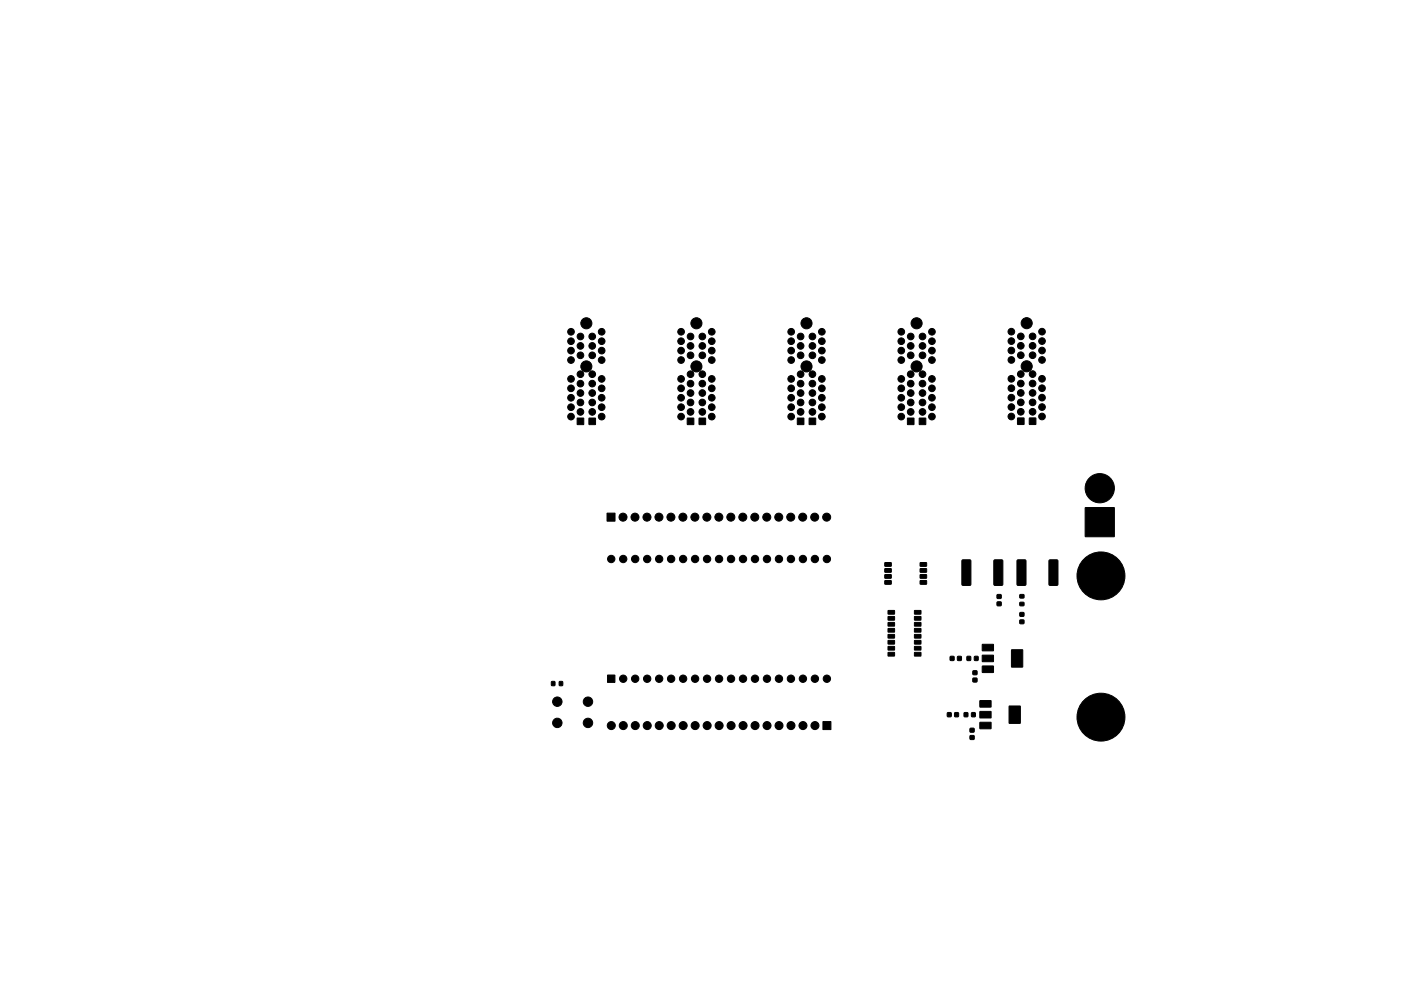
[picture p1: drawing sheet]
<svg xmlns="http://www.w3.org/2000/svg" width="297mm" height="210mm" viewBox="0 0 297 210" stroke-linecap="round" stroke-linejoin="round" font-family="sans-serif">
<g fill="#000" stroke="#000" stroke-width=".21">
<path d="M122.4 88.7h1.3v1.4h-1.3zM124.9 88.7h1.3v1.4h-1.3zM145.7 88.7h1.4v1.4h-1.4zM148.2 88.7h1.4v1.4h-1.4zM169.1 88.7h1.3v1.4h-1.3zM171.6 88.7h1.3v1.4h-1.3zM192.4 88.7h1.4v1.4h-1.4zM194.9 88.7h1.4v1.4h-1.4zM215.8 88.7h1.3v1.3h-1.3zM218.3 88.7h1.3v1.3h-1.3zM128.7 108.9h1.7v1.7h-1.7zM187.6 119.4h1.3l.1 .7-1.3 .1z"/>
<path d="M195.1 119.4h1.3l.1 .7-1.3 .1zM230.1 107.7h6.1v6.2h-6.1zM187.6 120.7l1.3-.1 .1 .7-1.3 .1zM187.6 121.9h1.3l.1 .7-1.3 .1zM187.6 123.2h1.3l.1 .7-1.3 .1zM188.3 129.5h1.3l.1 .8h-1.4zM188.3 130.8h1.3l.1 .7-1.4 .1zM188.3 132.1h1.3l.1 .7h-1.4zM188.3 133.4l1.3-.1 .1 .8h-1.4zM188.3 134.6h1.3l.1 .7-1.4 .1zM188.3 135.9h1.3l.1 .7-1.4 .1zM188.3 137.2l1.3-.1 .1 .8h-1.4z"/>
<path d="M188.3 138.4h1.3l.1 .7-1.4 .1zM193.9 138.4h1.3l.1 .7-1.4 .1zM193.9 137.2l1.3-.1 .1 .8h-1.4zM193.9 135.9h1.3l.1 .7-1.4 .1zM193.9 134.6h1.3l.1 .7-1.4 .1zM193.9 133.4l1.3-.1 .1 .8h-1.4zM193.9 132.1h1.3l.1 .7h-1.4zM193.9 130.8h1.3l.1 .7-1.4 .1zM193.9 129.5h1.3l.1 .8h-1.4zM195.1 123.2h1.3l.1 .7-1.3 .1zM195.1 121.9h1.3l.1 .7-1.3 .1zM195.1 120.7l1.3-.1 .1 .7-1.3 .1z"/>
<path d="M201.5 139.3h.7v.8h-.7zM203 139.3h.8v.8h-.8zM205 139.3h.8v.8h-.8zM204 118.8h1.6l.2 .1 .1 5.1-.2 .2h-1.5l-.3-.1zM206.6 139.3h.8v.8h-.8zM208.3 136.7h2.3v1.3l-2.3 .1zM208.3 139h2.3v1.3l-2.3 .1zM211.4 127.7h.8v.8h-.8zM211.4 126.2h.8v.7h-.8zM210.8 118.8h1.6l.2 .1v5.1l-.1 .2h-1.5l-.3-.1zM214.5 137.9h2.3v3.6h-2.3zM216.2 130h.9v.7h-.9z"/>
<path d="M216.2 131.6h.9v.7h-.9zM216.2 126.2h.9v.6h-.9zM216.2 127.8h.9v.7h-.9zM215.7 118.8h1.6l.2 .1v5.1l-.1 .2h-1.5l-.3-.1zM222.5 118.8h1.6l.2 .1v5.1l-.1 .2h-1.6l-.2-.1zM116.9 144.6h.7v.8h-.7zM118.6 144.6h.7v.8h-.7zM128.8 143.2h1.6v1.6h-1.6zM174.5 153.1h1.7v1.7h-1.7zM200.9 151.2h.7v.8h-.7zM202.4 151.2h.8v.8h-.8zM204.4 151.2h.8v.8h-.8z"/>
<path d="M205.7 156.1h.8v.8h-.8zM205.7 154.5h.8v.8h-.8zM206.3 143.9h.8v.8h-.8zM206.3 142.3h.8v.8h-.8zM206 151.2h.8v.8h-.8zM207.8 148.7l2.3-.1v1.4h-2.3zM207.8 151l2.3-.1v1.4h-2.3zM207.8 153.3l2.3-.1v1.4h-2.3zM208.3 141.3h2.3v1.3l-2.3 .1zM214 149.8h2.3v3.7l-2.4-.1z"/>
<circle cx="121.1" cy="70.4" r=".71"/>
<circle cx="121.1" cy="72.4" r=".71"/>
<circle cx="121.1" cy="76.4" r=".71"/>
<circle cx="121.1" cy="74.4" r=".71"/>
<circle cx="123.1" cy="75.4" r=".71"/>
<circle cx="123.1" cy="71.4" r=".71"/>
<circle cx="123.1" cy="79.4" r=".71"/>
<circle cx="123.1" cy="73.4" r=".71"/>
<circle cx="124.3" cy="68.6" r="1.17"/>
<circle cx="124.3" cy="77.7" r="1.17"/>
<circle cx="125.6" cy="75.4" r=".71"/>
<circle cx="125.6" cy="71.4" r=".71"/>
<circle cx="125.6" cy="79.4" r=".71"/>
<circle cx="125.6" cy="73.4" r=".71"/>
<circle cx="127.6" cy="70.4" r=".71"/>
<circle cx="127.6" cy="72.4" r=".71"/>
<circle cx="127.6" cy="76.4" r=".71"/>
<circle cx="127.6" cy="74.4" r=".71"/>
<circle cx="144.4" cy="70.4" r=".71"/>
<circle cx="144.4" cy="72.4" r=".71"/>
<circle cx="144.4" cy="76.4" r=".71"/>
<circle cx="144.4" cy="74.4" r=".71"/>
<circle cx="146.4" cy="75.4" r=".71"/>
<circle cx="146.4" cy="71.4" r=".71"/>
<circle cx="146.4" cy="73.4" r=".71"/>
<circle cx="146.4" cy="79.4" r=".71"/>
<circle cx="147.7" cy="68.6" r="1.17"/>
<circle cx="147.7" cy="77.7" r="1.17"/>
<circle cx="148.9" cy="75.4" r=".71"/>
<circle cx="148.9" cy="71.4" r=".71"/>
<circle cx="148.9" cy="73.4" r=".71"/>
<circle cx="148.9" cy="79.4" r=".71"/>
<circle cx="150.9" cy="70.4" r=".71"/>
<circle cx="150.9" cy="72.4" r=".71"/>
<circle cx="150.9" cy="76.4" r=".71"/>
<circle cx="150.9" cy="74.4" r=".71"/>
<circle cx="167.7" cy="70.4" r=".71"/>
<circle cx="167.7" cy="72.4" r=".71"/>
<circle cx="167.7" cy="76.4" r=".71"/>
<circle cx="167.7" cy="74.4" r=".71"/>
<circle cx="169.7" cy="75.4" r=".71"/>
<circle cx="169.7" cy="71.4" r=".71"/>
<circle cx="169.7" cy="73.4" r=".71"/>
<circle cx="169.7" cy="79.4" r=".71"/>
<circle cx="171" cy="68.6" r="1.17"/>
<circle cx="171" cy="77.7" r="1.17"/>
<circle cx="172.2" cy="75.4" r=".71"/>
<circle cx="172.2" cy="71.4" r=".71"/>
<circle cx="172.2" cy="73.4" r=".71"/>
<circle cx="172.2" cy="79.4" r=".71"/>
<circle cx="174.2" cy="70.4" r=".71"/>
<circle cx="174.2" cy="72.4" r=".71"/>
<circle cx="174.2" cy="76.4" r=".71"/>
<circle cx="174.2" cy="74.4" r=".71"/>
<circle cx="191.1" cy="70.4" r=".71"/>
<circle cx="191.1" cy="72.4" r=".71"/>
<circle cx="191.1" cy="76.4" r=".71"/>
<circle cx="191.1" cy="74.4" r=".71"/>
<circle cx="193.1" cy="75.4" r=".71"/>
<circle cx="193.1" cy="71.4" r=".71"/>
<circle cx="193.1" cy="79.4" r=".71"/>
<circle cx="193.1" cy="73.4" r=".71"/>
<circle cx="194.3" cy="68.6" r="1.17"/>
<circle cx="194.3" cy="77.7" r="1.17"/>
<circle cx="195.6" cy="75.4" r=".71"/>
<circle cx="195.6" cy="71.4" r=".71"/>
<circle cx="195.6" cy="79.4" r=".71"/>
<circle cx="195.6" cy="73.4" r=".71"/>
<circle cx="197.6" cy="70.4" r=".71"/>
<circle cx="197.6" cy="72.4" r=".71"/>
<circle cx="197.6" cy="76.4" r=".71"/>
<circle cx="197.6" cy="74.4" r=".71"/>
<circle cx="214.4" cy="76.4" r=".71"/>
<circle cx="214.4" cy="74.4" r=".71"/>
<circle cx="214.4" cy="70.4" r=".71"/>
<circle cx="214.4" cy="72.4" r=".71"/>
<circle cx="216.4" cy="79.4" r=".71"/>
<circle cx="216.4" cy="75.4" r=".71"/>
<circle cx="216.4" cy="71.4" r=".71"/>
<circle cx="216.4" cy="73.4" r=".71"/>
<circle cx="217.7" cy="68.6" r="1.18"/>
<circle cx="217.7" cy="77.7" r="1.18"/>
<circle cx="218.9" cy="79.4" r=".71"/>
<circle cx="218.9" cy="75.4" r=".71"/>
<circle cx="218.9" cy="71.4" r=".71"/>
<circle cx="218.9" cy="73.4" r=".71"/>
<circle cx="220.9" cy="76.4" r=".71"/>
<circle cx="220.9" cy="70.4" r=".71"/>
<circle cx="220.9" cy="74.4" r=".71"/>
<circle cx="220.9" cy="72.4" r=".71"/>
<circle cx="121.1" cy="80.4" r=".71"/>
<circle cx="121.1" cy="82.4" r=".71"/>
<circle cx="121.1" cy="86.4" r=".71"/>
<circle cx="121.1" cy="88.4" r=".71"/>
<circle cx="121.1" cy="84.4" r=".71"/>
<circle cx="123.1" cy="85.4" r=".71"/>
<circle cx="123.1" cy="87.4" r=".71"/>
<circle cx="123.1" cy="81.4" r=".71"/>
<circle cx="123.1" cy="83.4" r=".71"/>
<circle cx="125.6" cy="85.4" r=".71"/>
<circle cx="125.6" cy="87.4" r=".71"/>
<circle cx="125.6" cy="81.4" r=".71"/>
<circle cx="125.6" cy="83.4" r=".71"/>
<circle cx="127.6" cy="80.4" r=".71"/>
<circle cx="127.6" cy="82.4" r=".71"/>
<circle cx="127.6" cy="86.4" r=".71"/>
<circle cx="127.6" cy="84.4" r=".71"/>
<circle cx="127.6" cy="88.4" r=".71"/>
<circle cx="144.4" cy="80.4" r=".71"/>
<circle cx="144.4" cy="82.4" r=".71"/>
<circle cx="144.4" cy="86.4" r=".71"/>
<circle cx="144.4" cy="84.4" r=".71"/>
<circle cx="144.4" cy="88.4" r=".71"/>
<circle cx="146.4" cy="85.4" r=".71"/>
<circle cx="146.4" cy="87.4" r=".71"/>
<circle cx="146.4" cy="81.4" r=".71"/>
<circle cx="146.4" cy="83.4" r=".71"/>
<circle cx="148.9" cy="85.4" r=".71"/>
<circle cx="148.9" cy="87.4" r=".71"/>
<circle cx="148.9" cy="81.4" r=".71"/>
<circle cx="148.9" cy="83.4" r=".71"/>
<circle cx="150.9" cy="80.4" r=".71"/>
<circle cx="150.9" cy="82.4" r=".71"/>
<circle cx="150.9" cy="86.4" r=".71"/>
<circle cx="150.9" cy="88.4" r=".71"/>
<circle cx="150.9" cy="84.4" r=".71"/>
<circle cx="167.7" cy="80.4" r=".71"/>
<circle cx="167.7" cy="82.4" r=".71"/>
<circle cx="167.7" cy="86.4" r=".71"/>
<circle cx="167.7" cy="84.4" r=".71"/>
<circle cx="167.7" cy="88.4" r=".71"/>
<circle cx="169.7" cy="85.4" r=".71"/>
<circle cx="169.7" cy="87.4" r=".71"/>
<circle cx="169.7" cy="81.4" r=".71"/>
<circle cx="169.7" cy="83.4" r=".71"/>
<circle cx="172.2" cy="85.4" r=".71"/>
<circle cx="172.2" cy="87.4" r=".71"/>
<circle cx="172.2" cy="81.4" r=".71"/>
<circle cx="172.2" cy="83.4" r=".71"/>
<circle cx="174.2" cy="80.4" r=".71"/>
<circle cx="174.2" cy="82.4" r=".71"/>
<circle cx="174.2" cy="86.4" r=".71"/>
<circle cx="174.2" cy="84.4" r=".71"/>
<circle cx="174.2" cy="88.4" r=".71"/>
<circle cx="191.1" cy="80.4" r=".71"/>
<circle cx="191.1" cy="82.4" r=".71"/>
<circle cx="191.1" cy="86.4" r=".71"/>
<circle cx="191.1" cy="84.4" r=".71"/>
<circle cx="191.1" cy="88.4" r=".71"/>
<circle cx="193.1" cy="85.4" r=".71"/>
<circle cx="193.1" cy="87.4" r=".71"/>
<circle cx="193.1" cy="81.4" r=".71"/>
<circle cx="193.1" cy="83.4" r=".71"/>
<circle cx="195.6" cy="85.4" r=".71"/>
<circle cx="195.6" cy="87.4" r=".71"/>
<circle cx="195.6" cy="81.4" r=".71"/>
<circle cx="195.6" cy="83.4" r=".71"/>
<circle cx="197.6" cy="80.4" r=".71"/>
<circle cx="197.6" cy="82.4" r=".71"/>
<circle cx="197.6" cy="86.4" r=".71"/>
<circle cx="197.6" cy="88.4" r=".71"/>
<circle cx="197.6" cy="84.4" r=".71"/>
<circle cx="214.4" cy="86.4" r=".71"/>
<circle cx="214.4" cy="88.4" r=".71"/>
<circle cx="214.4" cy="82.4" r=".71"/>
<circle cx="214.4" cy="84.4" r=".71"/>
<circle cx="214.4" cy="80.4" r=".71"/>
<circle cx="216.4" cy="81.4" r=".71"/>
<circle cx="216.4" cy="83.4" r=".71"/>
<circle cx="216.4" cy="87.4" r=".71"/>
<circle cx="216.4" cy="85.4" r=".71"/>
<circle cx="218.9" cy="81.4" r=".71"/>
<circle cx="218.9" cy="87.4" r=".71"/>
<circle cx="218.9" cy="83.4" r=".71"/>
<circle cx="218.9" cy="85.4" r=".71"/>
<circle cx="220.9" cy="86.4" r=".71"/>
<circle cx="220.9" cy="88.4" r=".71"/>
<circle cx="220.9" cy="82.4" r=".71"/>
<circle cx="220.9" cy="84.4" r=".71"/>
<circle cx="220.9" cy="80.4" r=".71"/>
<circle cx="129.6" cy="118.6" r=".78"/>
<circle cx="132.1" cy="109.7" r=".85"/>
<circle cx="132.1" cy="118.6" r=".78"/>
<circle cx="134.6" cy="109.7" r=".85"/>
<circle cx="134.7" cy="118.6" r=".78"/>
<circle cx="137.2" cy="109.7" r=".85"/>
<circle cx="137.2" cy="118.6" r=".78"/>
<circle cx="139.7" cy="109.7" r=".85"/>
<circle cx="139.8" cy="118.6" r=".78"/>
<circle cx="142.2" cy="109.7" r=".85"/>
<circle cx="142.3" cy="118.6" r=".78"/>
<circle cx="144.8" cy="109.7" r=".85"/>
<circle cx="144.8" cy="118.6" r=".78"/>
<circle cx="147.3" cy="109.7" r=".85"/>
<circle cx="147.4" cy="118.6" r=".78"/>
<circle cx="149.9" cy="109.7" r=".85"/>
<circle cx="149.9" cy="118.6" r=".78"/>
<circle cx="152.4" cy="109.7" r=".85"/>
<circle cx="152.5" cy="118.6" r=".78"/>
<circle cx="154.9" cy="109.7" r=".85"/>
<circle cx="155" cy="118.6" r=".78"/>
<circle cx="157.5" cy="109.7" r=".85"/>
<circle cx="157.5" cy="118.6" r=".78"/>
<circle cx="160" cy="109.7" r=".85"/>
<circle cx="160.1" cy="118.6" r=".78"/>
<circle cx="162.6" cy="109.7" r=".85"/>
<circle cx="162.6" cy="118.6" r=".78"/>
<circle cx="165.1" cy="109.7" r=".85"/>
<circle cx="165.2" cy="118.6" r=".78"/>
<circle cx="167.6" cy="109.7" r=".85"/>
<circle cx="167.7" cy="118.6" r=".78"/>
<circle cx="170.2" cy="109.7" r=".85"/>
<circle cx="170.2" cy="118.6" r=".78"/>
<circle cx="172.7" cy="109.7" r=".85"/>
<circle cx="172.8" cy="118.6" r=".78"/>
<circle cx="175.3" cy="109.7" r=".85"/>
<circle cx="175.3" cy="118.6" r=".78"/>
<circle cx="233.2" cy="103.6" r="3.1"/>
<circle cx="233.4" cy="122.2" r="5.1"/>
<circle cx="118.2" cy="148.9" r="1"/>
<circle cx="118.2" cy="153.4" r="1"/>
<circle cx="124.7" cy="148.9" r="1"/>
<circle cx="124.7" cy="153.4" r="1"/>
<circle cx="129.6" cy="153.9" r=".85"/>
<circle cx="132.1" cy="144" r=".78"/>
<circle cx="132.1" cy="153.9" r=".85"/>
<circle cx="134.7" cy="144" r=".78"/>
<circle cx="134.7" cy="153.9" r=".85"/>
<circle cx="137.2" cy="144" r=".78"/>
<circle cx="137.2" cy="153.9" r=".85"/>
<circle cx="139.8" cy="144" r=".78"/>
<circle cx="139.8" cy="153.9" r=".85"/>
<circle cx="142.3" cy="144" r=".78"/>
<circle cx="142.3" cy="153.9" r=".85"/>
<circle cx="144.8" cy="144" r=".78"/>
<circle cx="144.8" cy="153.9" r=".85"/>
<circle cx="147.4" cy="144" r=".78"/>
<circle cx="147.4" cy="153.9" r=".85"/>
<circle cx="149.9" cy="144" r=".78"/>
<circle cx="149.9" cy="153.9" r=".85"/>
<circle cx="152.5" cy="144" r=".78"/>
<circle cx="152.5" cy="153.9" r=".85"/>
<circle cx="155" cy="144" r=".78"/>
<circle cx="155" cy="153.9" r=".85"/>
<circle cx="157.5" cy="144" r=".78"/>
<circle cx="157.5" cy="153.9" r=".85"/>
<circle cx="160.1" cy="144" r=".78"/>
<circle cx="160.1" cy="153.9" r=".85"/>
<circle cx="162.6" cy="144" r=".78"/>
<circle cx="162.6" cy="153.9" r=".85"/>
<circle cx="165.2" cy="144" r=".78"/>
<circle cx="165.2" cy="153.9" r=".85"/>
<circle cx="167.7" cy="144" r=".78"/>
<circle cx="167.7" cy="153.9" r=".85"/>
<circle cx="170.2" cy="144" r=".78"/>
<circle cx="170.2" cy="153.9" r=".85"/>
<circle cx="172.8" cy="144" r=".78"/>
<circle cx="172.8" cy="153.9" r=".85"/>
<circle cx="175.3" cy="144" r=".78"/>
<circle cx="233.4" cy="152.2" r="5.1"/>
</g>
</svg>
